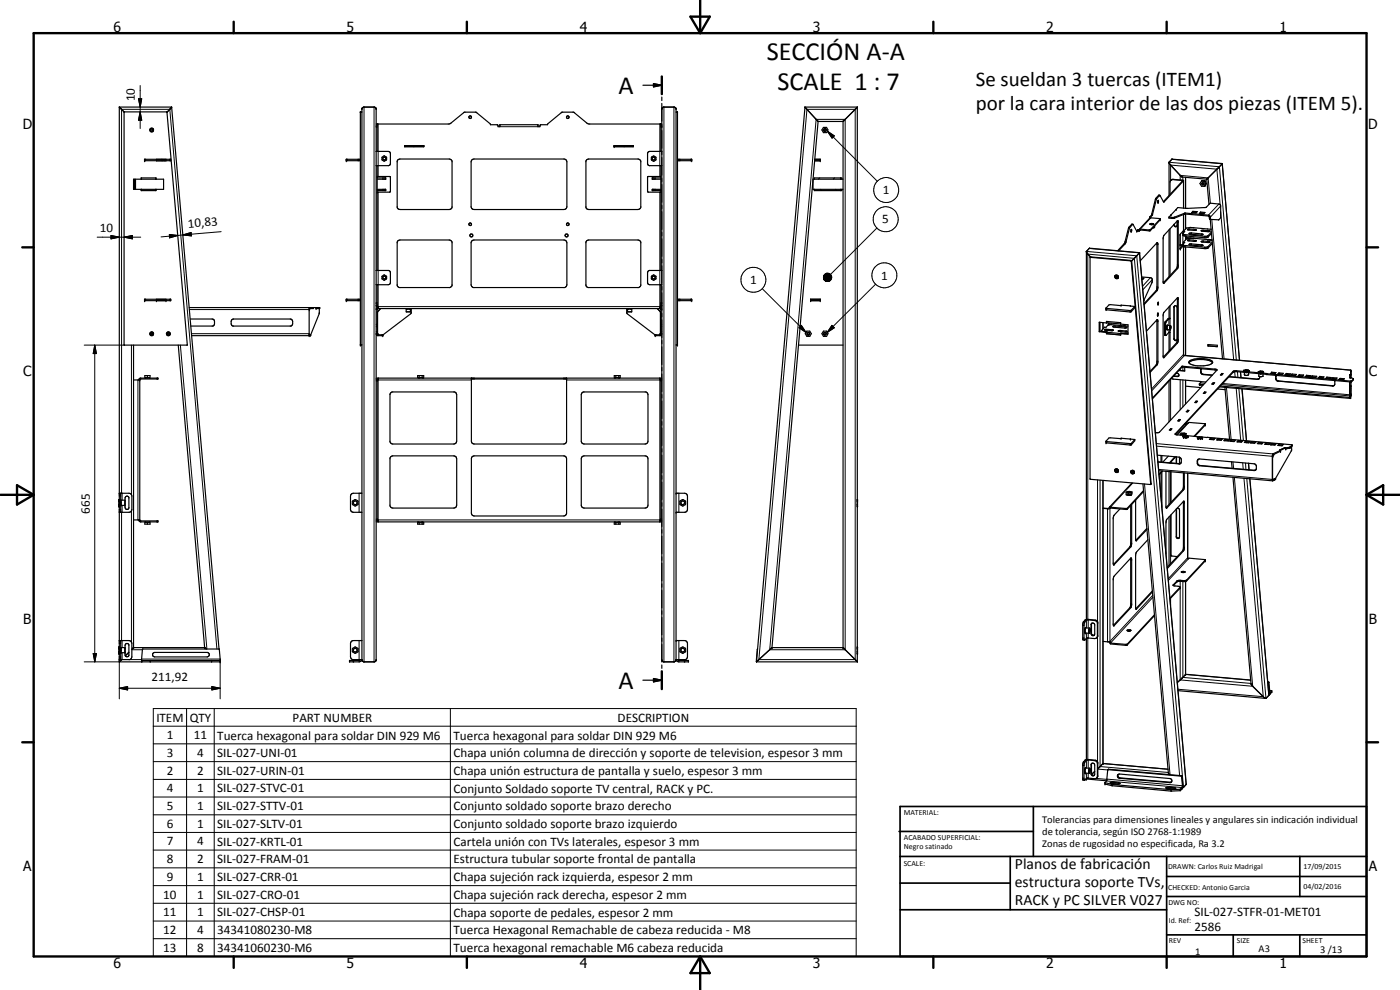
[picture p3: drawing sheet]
<svg xmlns="http://www.w3.org/2000/svg" width="420mm" height="297mm" viewBox="0 0 420 297" stroke-linecap="round" stroke-linejoin="round" font-family="sans-serif">
<defs><g id="words">
<g font-size="7.9">
<text x="230.1" y="18.1">SECCIÓN A-A</text>
<text x="185.6" y="28.1">A</text>
<text x="233.4" y="27.1">SCALE 1 : 7</text>
<text x="185.6" y="206.6">A</text>
</g>
<g font-size="6.3">
<text x="292.9" y="25.9">Se sueldan 3 tuercas (ITEM1)</text>
<text x="292.9" y="33.1">por la cara interior de las dos piezas (ITEM 5).</text>
</g>
<g font-size="4.7">
<text x="304.6" y="260.8">Planos de fabricación</text>
<text x="304.6" y="266.2">estructura soporte TVs,</text>
<text x="304.6" y="271.6">RACK y PC SILVER V027</text>
</g>
<g font-size="4.2">
<text x="34" y="9.6">6</text>
<text x="104" y="9.6">5</text>
<text x="174" y="9.6">4</text>
<text x="244" y="9.6">3</text>
<text x="314" y="9.6">2</text>
<text x="384" y="9.6">1</text>
<text x="6.8" y="38.7">D</text>
<text x="410.6" y="38.7">D</text>
<text x="7" y="112.9">C</text>
<text x="410.8" y="112.9">C</text>
<text x="7" y="187.1">B</text>
<text x="410.8" y="187.1">B</text>
<text x="7" y="261.4">A</text>
<text x="410.8" y="261.4">A</text>
<text x="34" y="290.4">6</text>
<text x="104" y="290.4">5</text>
<text x="174" y="290.4">4</text>
<text x="244" y="290.4">3</text>
<text x="314" y="290.4">2</text>
<text x="384" y="290.4">1</text>
</g>
<g font-size="3.9">
<text x="40.5" y="30.4" transform="rotate(-90 40.5 30.4)">10</text>
<text x="265" y="58.3">1</text>
<text x="30" y="69.6">10</text>
<text x="56.5" y="68.3" transform="rotate(-5 56.5 68.3)">10,83</text>
<text x="264.8" y="67.1">5</text>
<text x="264.4" y="83.9">1</text>
<text x="225.1" y="85.3">1</text>
<text x="26.9" y="154.1" transform="rotate(-90 26.9 154.1)">665</text>
<text x="45.5" y="204.4">211,92</text>
<text x="46.9" y="216.5">ITEM</text>
<text x="50" y="221.8">1</text>
<text x="56.9" y="216.5">QTY</text>
<text x="58.2" y="221.8">11</text>
<text x="65.2" y="221.9">Tuerca hexagonal para soldar DIN 929 M6</text>
<text x="87.8" y="216.5">PART NUMBER</text>
<text x="136.1" y="221.9">Tuerca hexagonal para soldar DIN 929 M6</text>
<text x="185.4" y="216.5">DESCRIPTION</text>
<text x="50" y="227.1">3</text>
<text x="59.2" y="227.1">4</text>
<text x="65.2" y="227.1">SIL-027-UNI-01</text>
<text x="136.1" y="227.2">Chapa unión columna de dirección y soporte de television, espesor 3 mm</text>
<text x="50" y="232.5">2</text>
<text x="59.2" y="232.5">2</text>
<text x="65.2" y="232.5">SIL-027-URIN-01</text>
<text x="136.1" y="232.5">Chapa unión estructura de pantalla y suelo, espesor 3 mm</text>
<text x="50" y="237.7">4</text>
<text x="59.2" y="237.7">1</text>
<text x="65.2" y="237.7">SIL-027-STVC-01</text>
<text x="136.1" y="237.8">Conjunto Soldado soporte TV central, RACK y PC.</text>
<text x="50" y="243.1">5</text>
<text x="59.2" y="243.1">1</text>
<text x="65.2" y="243.1">SIL-027-STTV-01</text>
<text x="136.1" y="243.2">Conjunto soldado soporte brazo derecho</text>
<text x="50" y="248.4">6</text>
<text x="59.2" y="248.4">1</text>
<text x="65.2" y="248.4">SIL-027-SLTV-01</text>
<text x="136.1" y="248.5">Conjunto soldado soporte brazo izquierdo</text>
<text x="50" y="253.7">7</text>
<text x="59.2" y="253.7">4</text>
<text x="65.2" y="253.7">SIL-027-KRTL-01</text>
<text x="136.1" y="253.8">Cartela unión con TVs laterales, espesor 3 mm</text>
<text x="50" y="259">8</text>
<text x="59.2" y="259">2</text>
<text x="65.2" y="259">SIL-027-FRAM-01</text>
<text x="136.1" y="259.1">Estructura tubular soporte frontal de pantalla</text>
<text x="49" y="269.7">10</text>
<text x="50" y="264.3">9</text>
<text x="59.2" y="264.3">1</text>
<text x="59.2" y="269.6">1</text>
<text x="65.2" y="264.3">SIL-027-CRR-01</text>
<text x="65.2" y="269.7">SIL-027-CRO-01</text>
<text x="136.1" y="264.4">Chapa sujeción rack izquierda, espesor 2 mm</text>
<text x="136.1" y="269.7">Chapa sujeción rack derecha, espesor 2 mm</text>
<text x="49" y="275">11</text>
<text x="59.2" y="275">1</text>
<text x="65.2" y="275">SIL-027-CHSP-01</text>
<text x="136.1" y="275">Chapa soporte de pedales, espesor 2 mm</text>
<text x="358.5" y="275">SIL-027-STFR-01-MET01</text>
<text x="49" y="280.3">12</text>
<text x="59.2" y="280.3">4</text>
<text x="65.2" y="280.3">34341080230-M8</text>
<text x="136.1" y="280.3">Tuerca Hexagonal Remachable de cabeza reducida - M8</text>
<text x="358.5" y="279.4">2586</text>
<text x="49" y="285.6">13</text>
<text x="59.2" y="285.6">8</text>
<text x="65.2" y="285.6">34341060230-M6</text>
<text x="136.1" y="285.7">Tuerca hexagonal remachable M6 cabeza reducida</text>
</g>
<g font-size="3.1">
<text x="312.7" y="246.8">Tolerancias para dimensiones lineales y angulares sin indicación individual</text>
<text x="312.7" y="250.4">de tolerancia, según ISO 2768-1:1989</text>
<text x="312.7" y="254">Zonas de rugosidad no especificada, Ra 3.2</text>
<text x="358.7" y="286.5">1</text>
<text x="377.7" y="285.6">A3</text>
<text x="396.2" y="285.9">3 /13</text>
</g>
<g font-size="2.4">
<text x="271.2" y="244.4">MATERIAL:</text>
<text x="271.3" y="252">ACABADO SUPERFICIAL:</text>
<text x="271.3" y="254.6">Negro satinado</text>
<text x="271.2" y="259.7">SCALE:</text>
<text x="350.6" y="260.8">DRAWN: Carlos Ruiz Madrigal</text>
<text x="391.2" y="260.6">17/09/2015</text>
<text x="350.6" y="267">CHECKED: Antonio Garcia</text>
<text x="391.2" y="266.7">04/02/2016</text>
<text x="350.6" y="271.4">DWG NO:</text>
<text x="350.8" y="276.9">Id. Ref:</text>
<text x="350.8" y="282.8">REV</text>
<text x="371.2" y="282.9">SIZE</text>
<text x="390.9" y="282.9">SHEET</text>
</g>
</g></defs>
<g fill="none" stroke="#000" stroke-width=".35">
<path d="M35.8 32.1h15.7M35.8 32.1l1.5 1.5M35.8 32.1v166.5M45.2 38.9l.5-.2 .2 .5a.37 .37 0 0 1-.5 .1 .37 .37 0 0 1-.2-.4zM50.1 33.7h-12.9v69.8h19M50.1 33.7l6.1 69.8M51.5 32.1l-1.4 1.6M51.5 32.1l14.2 162.6M108.6 33.6h-.4v69.9h.4M108.7 32.4l.6-.3h3l.5 .3 .1 .4v165.1l-.1 .4-.5 .3h-3l-.7-.5zM112.9 37.2h21.9l4.6-3.5h3.5l4.3 3.5v.2h2l.2 .1 .1 .5h.5v-.6h11.4v.6h.6l.1-.5 .2-.1h2v-.2l4.4-3.5h3.5l4.1 3.3 .4 .2h21.9M113.2 37.2v8.2"/>
<path d="M192.9 25.6h5.7M196.1 25.1l2.5 .5-2.5 .5zM198.3 37.2v8.2M198.6 32.6l.7-.5h3l.6 .5v165.5l-.6 .5h-3l-.7-.5M198.6 22.9v5.3M198.6 29.1v1.1M198.6 31v167.6M202.9 33.6h.4v69.9h-.4M241.6 32.1h15.7v166.5h-30.3M241.6 32.1l3.9 4.3M241.6 32.1l-14.6 166.5M245.5 36.4l-13.8 157.9"/>
<path d="M245.5 36.4h7.5M247.1 38.2h1l.4 .8-.4 .8h-1l-.4-.8zM247.3 38.9l.4-.2 .2 .5-.5 .1zM257.3 32.2l-4.3 4.2v157.9M40.1 53.8h9v3h-9zM40.4 53.8v3M40.7 53.8v3M42.4 53.8v-.4h4.4v.4M42.4 56.8v.4h4.4v-.4M42.4 53.4v.4M42.4 56.8v.4M43.4 47.8h7.9v.4h-7.9z"/>
<path d="M46.8 53.4v.4M46.8 56.8v.4M46.9 48.2v.1M48.6 48.2v.1M49.8 48.2v.1M107.5 47.8v.4M107.8 47.8v.4M108.2 47.8h-4.3v.4h4.3M112.9 45.4h3.6l.5 .2 .2 .4v3.2l-.2 .3-.3 .2h-3.8M113.2 49.7v31.5M113.2 53h3.8l.2 .1-.1 4.5-3.9 .1M113.2 53.4h2.6v.4h-2.6"/>
<path d="M113.2 56.8h2.6v.4h-2.6M114.7 47.1l.5-.3 .7 .3v.9l-.5 .3-.7-.3zM119.4 48l.6-.3h14.8l.6 .3 .3 .3-.1 14.1-.8 .5h-14.8l-.6-.3-.2-.4v-13.9zM121.4 43.7h5.8v.3h-5.8zM121.4 43.7h5.8M121.4 44h5.8M124.2 44h.1M141.6 48l.7-.3 27.4 .1 .4 .8-.1 13.8-.8 .5-27.4-.2-.4-.7v-13.4zM176.1 48l.6-.3h14.8l.6 .3 .2 .3-.1 14.1-.7 .5h-14.8l-.6-.3-.3-.4v-13.9zM184.3 43.7h5.8v.3h-5.8zM184.3 43.7h5.8M184.3 44h5.8"/>
<path d="M187.3 44h.1M195.5 47.1l.6-.3 .7 .3v.9l-.6 .4-.7-.4zM198.3 49.7v31.5M198.3 53h-3.8l-.2 .1 .1 4.5 3.9 .1M198.3 53.4h-2.6v.4h2.6M198.3 56.8h-2.6v.4h2.6M198.6 45.4h-3.6l-.5 .2-.2 .4v3.2l.2 .3 .3 .2h3.8M203.3 47.8h4.3v.4h-4.3M203.7 47.8v.4M204 47.8v.4M244.4 53.8v-.4h8.2v.4M244.4 56.8v.4h8.2v-.4"/>
<path d="M244.5 47.8h1.7v.4h-1.7M252.3 53.4v.4M252.3 56.8v.4M253 53.8h-9v3h9M348.1 58.6l1.1 1.9M348.1 58.6l-1.1 1.1-1.1 4.6M348.1 58.6h-.4l-.9 1.1-1.2 4.6M350.8 48.8l4 4.3 7.4 .7M351.1 58.3l.2-4.1 .4-.3 3.2 .3-5.7 6.3M351.4 54.1l.7-.3 3.1 .4M355.2 54.3l-5.8 6.2h-.2M355.2 54.2v8.2"/>
<path d="M355.2 54.2v.1M355.8 53.2v9.3M360.6 54.4h.8M360.6 54.4l-.5 .7 .5 .8h.8M360.9 54.9l.1 .3h.3M361.4 54.4l.5 .8M361.6 54.2h-.9l-.1 .2M361.6 54.2l.1 .2M361.6 54.2l-.2 .2M361.7 54.4v.1M361.7 54.5l.3 .5M361.9 55.2l-.5 .7"/>
<path d="M362 55l-.6 .9M362 55l-.1 .2M362.2 53.8h.1M362.2 53.8l.6 7.5M366.8 49.1l-15.1-1.3-.9 .9v10M366.8 49.1l-4.6 4.7M366.8 49.1l5.2 59M119.4 72.3l.6-.3h14.8l.6 .3 .3 .3-.1 13.3-.6 .4h-15.2l-.4-.3-.2-.4v-13zM141.6 72.3l.7-.3 27.4 .1 .4 .8-.1 13-.5 .4h-27.5l-.5-.4-.1-.5v-12.5zM176.1 72.3l.6-.3h14.8l.6 .3 .2 .3-.1 13.3-.5 .4h-15.2l-.4-.3-.3-.4v-13zM326 75.6l1.3 1.5M327.3 77.1l12.3 1.2"/>
<path d="M327.3 77.1l-.1 .2M339.5 68.8l.1 .5-.1 .3zM339.6 67.3l-.9 1.2-1.1 4.4-2.2 2.3M339.6 78.3l5.9 66.9-.3 .2-18.1-1.7 .2-66.5 12.2 1.2 5.8 66.9M339.6 67.3h.1M339.7 67.3h.3M340 67.3l1.2 2.3 .5-.6M340 67.3l-1 1.1-1.2 4.7-2.1 2.2M341.7 69h.1M341.7 69l-.5 .3M341.8 69v.5l.2-.2M341.8 69.3h.2"/>
<path d="M342 75.9l-2.4 2.4M342 75.8v.1M342 75.8l14 159.5-1 1M342 75.8l-15-1.3-1 .9v110.5M342.2 78.2l5.2-5.4v14.2l-4 4.4M345 65.5l.4-.1 2.6 .2 .2 .4-3 3.2-3-.2-.2 .3M345 65.5l-3.2 3.4M345.1 67.2l.7-.1 .4 .2-1 .1zM345.1 69.2v.1M345.3 67.4h.7M345.6 64.5l-.6 .6v.4M345.6 64.5h.3"/>
<path d="M345.6 64.3v.2M345.6 64.3h.3M345.9 64.5l-.6 .9M345.9 64.3v.2M346.3 68v.4M346.3 68.4h-.4M346.5 67.7l-.2 .7M347.2 72.9v13.9l-3.8 4.3M347.5 60.1v.8zM347.5 60.9h.1M348.2 65.7l-3.1 3.3-2.9-.3-.4 .3M350.8 65.2v.2l1.4 .1 3.5-1.3 7 .6 .2 .2 .1 .8"/>
<path d="M350.8 65.2h1.4l3.5-1.3 7.2 .7 .3 .4 .1 .8M350.8 69v14.1M351.1 68.6v14.1M351.4 64.5h.1M351.4 64.5l-.6 .7M352.3 67.4l.3 .5 .4 .1M352.4 67.3l.2 .6h.5M353 62.8h.1M353 62.8l-1.6 1.7M353 62.8l.5-.5 2.6 .2 5.6-.2 1.5-1.3 2.8 .3 .3 .5v3.5l-.5 .7-2.7-.2M353.2 67.9h-.1M353.3 66.3v1.4l-.3 .3"/>
<path d="M353.3 66.3v13.9l-.1 .3-4.1 4.4M353.4 66.2l.2 .2v13.6l-.2 .6-4.2 4.4-.1-.4 .1-13.6v-.3zM354.1 73.4l.9 .1M354.1 73.5l.8 .1-.8 .9M354.2 74.7h.1M355 73.9l-.8 .8M355 73.9l.2 .1M355.1 69.4l.1 .4M355.1 72.7l.1 .4M355.1 69.4l.4 .1-.5 .6v.5l.2 .1 6.3 .6 1-.1 1.1-1.2M355.1 72.7h.4l-.5 .6v.6M355.2 64.3v4.9l-1.1 1.3 .1 4.2"/>
<path d="M355.2 74l.1 32.6 50.1 4.4M355.8 64.2v4.5M355.8 70.8v1.2M355.8 74.1v32.6M356 71.4l6.5 .5M356 70.9v.5M356.1 71.3l2.2 .2M356.1 70.9v.4M356.1 71.3l-.1 .1M356.4 68.8l.6-.1 2 .3-.6 .1zM356.4 72.1l.6-.1 2 .3-.6 .1zM356.4 72.1h.1"/>
<path d="M356.9 73.3h.1M356.9 70l3.7 .2 .4 .2-3.7-.1-.4-.2zM356.9 73.3l3.9 .1 .2 .3-3.7-.2zM356.9 70h.1M357.2 71.5l-1.1 .2-1 1M358 63.7l1.1 .1M358 63.7l-.2 .1M358 63.4l1.3 .1-.4 .4-1.3-.1zM358 63.4v.3M358.2 68.3l4.2 .4M358.3 68.3l-2.2 .1-1 1M358.3 71.5h.1"/>
<path d="M358.3 71.5l-.1 .1M360.3 63.6v.3M360.3 63.9l1.1 .1M360.3 63.9l-.1 .2M360.3 63.6l1.3 .2-.3 .3-1.4-.1zM360.5 69.2v.1M360.5 72.5l.6-.2 2 .3-.6 .2zM360.5 69.1l2.6 .3h-2.3zM362.4 68.7l1.1 .1M362.4 72l1.4 .1M362.5 71.9l-.1 .1 1.4 .3M362.5 71.9h.1"/>
<path d="M363 65.8h.1M363.1 72.6h.1M363.2 65.8l3.7 41.9M363.5 69.6l-1.3 1.3-7.2-.7M363.8 71.9l-1.4 .1M363.8 72.6l-1.3 1.5-.8 .1-6.3-.5-.4-.3M363.8 73l-1.5 1.5-7.1-.5M43.4 89.8h7.9v.4h-7.9zM45.2 100l.5-.2 .2 .5a.37 .37 0 0 1-.5 .2 .37 .37 0 0 1-.2-.5zM50.2 100l.5-.2 .1 .5-.4 .2zM56.8 92.3h39.2v.3h-1.1v-.3M57.1 95.7l6.7 .1a1.28 1.28 0 0 1 .2 2h-6.7"/>
<path d="M69.6 95.9l.5-.2h17l.6 .4 .1 1.1-.5 .6h-17.4l-.3-.1-.2-.5zM92.8 92.3v8.4M93 92.6l-.2 .7M94.1 92.3v.3h-1.3M94.9 92.3v.3M95.8 92.6v1.5l-2.6 6.4M107.5 89.8v.4M107.8 89.8v.4M108.2 89.8h-4.3v.4h4.3M112.9 81.2h3.8l.5 .5v3.2l-.2 .3-.5 .2h-3.6M112.9 97.3h.3M113.2 85.4v6.4"/>
<path d="M113.2 91.7h-.3l.5 .2M113.2 91.8l.2 .1M113.3 100l.3 .5M113.3 100l.4 .5M113.4 91.9l.1 .7M113.5 92.3l-.4 .1-.2 .5M114.2 92.6l-1 1 .1 6.4M114.7 82.8l.7-.3 .6 .5v.6l-.8 .5-.6-.5zM121.9 92.6v1h1.3v-1M121.9 92.7h1.3M122 92.6h.5M122.6 92.6h.5"/>
<path d="M123.4 92.6l-.1 1.5-8.3 6.4h-1.5l-.3-.3v-7.4l.2-.2h84.8l.1 .3v7.2M188.1 92.6l.1 1.5 8.3 6.4h1.5l.3-.4M188.3 92.6v1h1.3v-1M188.3 92.7h1.3M188.4 92.6h.5M189 92.6h.5M195.5 82.8l.7-.3 .7 .5v.6l-.8 .5-.6-.4zM197.3 92.6l.9 1M198 92.3l.5 .2 .1 .4M198.2 91.9l-.2 .7M198.2 100l-.3 .5M198.2 93.6v6.4"/>
<path d="M198.2 100l-.4 .5M198.3 91.8l-.1 .1M198.3 85.4v6.3M198.3 91.7h.3l-.4 .2M198.3 91.7v.1M198.3 97.3h.3M198.6 81.2h-3.8l-.5 .5v3.2l.2 .3 .5 .2h3.6M203.3 89.8h4.3v.4h-4.3M203.7 89.8v.4M204 89.8v.4M242.1 99.4h.9l.5 .7-.5 .8h-.9l-.4-.8zM243.3 89.8h2.9v.4h-2.9z"/>
<path d="M247.1 99.4h1l.4 .7-.4 .8h-1l-.4-.8zM247.4 99.8l.5 .2-.2 .5-.4-.2zM329.9 99.5l2.2 .2M330 99.4l2.2 .2M330 96.7v2.7M330 99.4l-.1 .1M330.6 99.2l1.6 .5 4.1 .4M330.6 99.2v.2M331 96.8v1.9M331.5 98.9l.6-.1 2 .3M331.5 99l2.6 .1M331.5 98.9v.1"/>
<path d="M332.1 96.9v-.5l4.2 .4v.4l2.2 .3v2.8l-2.2-.2 2.2 .1M332.1 99.7v.4M332.1 96.9l-2.2-.2v2.8M332.2 96.5v.4l4.1 .3M332.2 99.6v.5l4.1 .4M332.2 99.6l-.1 .1M332.2 96.8l-.1 .1M332.6 96.9v.6M332.9 96.9v.6M333.4 96.9v.5M334 97.9l3.9 .2 .2 .2-3.7-.1zM334.1 99.1h.1"/>
<path d="M334.7 82.6a.6 .6 0 0 0 .2 .7 .6 .6 0 0 0 .7 .1M335.1 82.6l.1 .4 .4 .1M335.4 82.7h-.4a.36 .36 0 0 0-.1 .5 .36 .36 0 0 0 .6 0 .36 .36 0 0 0-.1-.5M335.6 99.3v.1M335.6 99.2l2.4 .1 .2 .2-2.4-.1zM336.3 96.8v.4M336.3 97.2h.1M336.4 99.9l-.1 .6M336.4 99.9l-.1 .2M336.5 91.6l2.7 .2M336.5 91.6l-3.3-.2-.4 .1-.9 1M337.5 97.4l-.3 .3"/>
<path d="M337.5 97.4h.1M337.8 97.4l-.3 .4M338.5 97.9l-5.4-.5-.6 .2-.6 .6h-.4l-.9 1M338.5 99.9l-1 .2-1.1-.2M339.2 91.8h.1M339.2 91.8l1.4 .1M340.6 91.9v.4l-1.4 1.3-7.2-.6-.1-.5M340.6 91.9l-1.4 1.3-7.3-.7M342.6 83.1l2.7 .2a1.05 1.05 0 0 1 .4 1.6l-2.4 5.3M342.7 83.4h.6l-.4 .5-.2-.1M342.7 83.7h.4M344.1 99.4l3.3-3.5 .1 12.7-.3 .9-2.1 2.3"/>
<path d="M347.2 96v13.1l-2.1 2.4M347.5 94l.1 .5-.2 .3zM347.5 91.4v.1M347.6 90.7l-.1 .7M347.6 90.7h.1M350.1 98.2v.5M350.1 98.8h.1M350.2 98.8l.1 .2M350.3 97.6l-.2 .4M350.3 98.9l.9 .1M350.4 97.6l-.1-.1-.2 .6v.7l.2 .2M350.4 97.6l-.1 1.2"/>
<path d="M350.4 97.6l.9 .1M350.8 99.7l-.9 1M350.8 95.7l-.8 .9-.2 .5 .1 3.6M350.8 92.1v3.4M350.8 99.7v5.6M350.8 99.7h.3l.1 5.2M350.8 95.5l-1.2 1.2-.1 3.6 .1 .3 .3 .1M350.8 95.6v.1M350.8 99.7h.1M351.1 91.7v3.9h-.3M351.1 95.5h-.3M351.2 97.9v.9z"/>
<path d="M351.2 98.9v.1M351.3 97.7l-.1 1.2M351.3 97.7l-.2 .5 .1 .8M352.5 91.9l.4-.2 .4 .4-.1 10M352.5 91.8l-.1 9.8 .2 .4 .5 .1M352.5 91.9l-.2 10 .4 .3h.3M353.3 89.4v13l-.1 .4-4.1 4.4M353.4 89.3l.2 .2v13l-.2 .4-4.2 4.4v-13.2v-.3zM40.1 114h1.8M40.1 103.5v90.8M41.9 114v42M42.2 113.7h5.2v-.2h-5.3l-.4 .5"/>
<path d="M42.2 113.7l-.3 .3M42.2 113.5v.2M43.5 113.5v-.8h1.5v.8M43.6 113.5h1.2M44.2 112.7v.6M45.2 100.1h.7M53.5 103.5l7.9 90.8M56.2 103.5h.1M92.8 100.5l.2 .2M92.8 100.3l.1 .2M93.2 100.5l-.1 .2M93.2 100.5v.2h-35.7"/>
<path d="M112.9 113.5h85.7M112.9 113.7h.6M113.2 114v42M113.2 100.1h-.3l.1 .4 .3 .2h1.6v-.2M113.5 113.5v.5h-.6M117.2 118l.5-.4 18.9 .1 .5 .7v14l-.3 .6-.6 .2h-18.3l-.6-.2-.3-.4zM125.7 113.5l-.4-.2v-.6h1.9v.8M125.8 112.7v.8M126 113.5h1M126.7 112.7v.6M126.8 113.3v.2M141.5 113.7h28.5"/>
<path d="M141.5 113.5v18.9l.1 .4 .7 .4 27.3-.1 .4-.7v-18.9M174.6 118l.5-.4 18.9 .1 .5 .7v14l-.3 .6-.6 .2h-18.3l-.6-.2-.3-.6zM184.4 113.5v-.8h1.7v.6l-.3 .2M184.5 113.5h1M184.7 113.3v.2M184.8 112.7v.6M185.7 112.7v.8M198 113.5v.5h.6M198 113.7h.6M198.3 114v42M198.3 100.1h.3l-.4 .6h-1.6v-.2M239.6 103.5h13.4"/>
<path d="M332.1 100.1l4.2 .4M332.2 100l-.1 .1M336.3 100.1v.4M336.3 100.5h.1M350.8 114.3v12.2M351.6 113.5l.5 .2 8.2 .8-.4 1 1.1 .1M352.2 112.9h1.3M352.3 112.8l1.2 .1M353 112l.8 .3-.2 .6M353.2 102l-.2 .2M353.8 112.8l-.3 .1M353.9 111.1l1.6 .2"/>
<path d="M355.5 110.2v1.1l-1.7-.1M355.8 114.1v7.1M355.8 115.9l4.6 .4M356.8 108.8a3.6 3.6 0 0 0 2.6 1l2.2-.1a3.4 3.4 0 0 0 2.3-.8M356.8 108.8v-.1a4.1 4.1 0 0 1 3.9-1.1 3.1 3.1 0 0 1 3.2 1.2v.1M356.8 108.8a3.4 3.4 0 0 1 2.9-.9h1.3a3.7 3.7 0 0 1 2.9 .9M359.9 115.2h.1M360 115.2l1.2 .2M361.5 117.6h.4l-.3 .4h-.5zM361.5 117.6v.3M361.5 117.9h.2M361.5 117.9l-.1 .1"/>
<path d="M362.5 103.8v-.4l2.8 .2v.4M362.5 103.8l2.8 .2M362.6 103.8h-.1M362.6 103.8l2.7 .2M362.6 103.4v.4M363.7 115.2l.4-.3h.4l-.4 .4zM363.8 112.5l-3-.3-.3-.3v-1.2l-.1 .1-.1 .8 .4 .7 3.1 .3M364.1 114.9v.2M364.1 115.1h.2M364.1 115.1l-.2 .2M365.2 110.9l-10.5-1-8.8 9.6M365.2 111.2l-10.4-1-8.9 9.5"/>
<path d="M365.2 110.9h.1M365.2 110.9l-17.2 18.8-1.3 .1M365.4 116.7l2.3 .2M366 116.1l39.3 3.4v-.2M366.2 115.8l38.8 3.5M366.7 112.1h.4l-.4 .4h-.4zM366.7 112.1v.3M366.7 112.4h.1M366.7 112.4l-.2 .1M367.6 116.2l1.4 15.6M368.9 113l8.6 .7 .4-.1M372.3 111.6l.1 1.7"/>
<path d="M372.8 116.7l1.3 15.5M373.3 111.1l1.3-.1 .3 .3M373.3 111.1l.2 .2M373.5 111.4h.1M373.5 111.3v.1M373.5 111.7v.8l.5 .1 .7-.1M373.5 111.4l.8 .1M373.6 111.4h.7M373.6 111.4h.1M373.7 111.2h.1M373.7 111.1l.6-.1 .2 .3h-.7zM373.7 111.8h.4"/>
<path d="M373.9 111.8h.1M374.2 111.4v.1M374.3 111.4l-.1 .1M374.3 111.4v.1M374.7 112.4v.1M374.7 111.8v.6M374.8 111.3l-.5 .1M374.8 111.3l-.5 .2M374.9 111.3h-.1M377.8 112.1v.8l.6 .1 .6-.1v-.7M377.8 111.7l.1 .1M377.9 111.8h.7"/>
<path d="M377.9 111.8h.1M377.9 111.8h.8M378 111.5h.9zM378.1 112.1l.3 .1M378.1 113l-.1 .5-.4 .3-8.8-.7M378.6 111.8h.1M378.7 111.8h.1M378.9 111.5v.1M379.2 111.7l-.6 .1M379.2 111.7l-.5 .1M379.2 111.6v.1M379.2 111.6l-.5 .2"/>
<path d="M379.2 111.6l-.3-.2-.7-.1-.6 .2 .3 .3M381.7 111.7v.3M381.7 111.7l1.2 .1-.3 .4-1.3-.1zM381.7 112l1 .1M381.7 112l-.2 .1M383.8 111.9l1.3 .1-.3 .4-1.4-.1zM383.8 112.1l1.1 .2M383.8 112.1l-.1 .2M383.8 111.9v.2M386 112.1l1.3 .1-.4 .4-1.3-.1zM386 112.4h1.1M386 112.4l-.1 .1"/>
<path d="M386 112.1v.3M387.8 112.2v.3M387.8 112.2l1.3 .2-.4 .4-1.3-.2zM387.8 112.5l1 .1M387.8 112.5l-.2 .1M389.9 112.4l1.3 .1-.3 .4-1.3-.1zM389.9 112.7l1.1 .1M389.9 112.7l-.1 .2M389.9 112.4v.3M392.1 112.6l1.3 .1-.3 .5-1.4-.2zM392.1 112.9l1.1 .1M392.1 112.9l-.1 .1"/>
<path d="M392.1 112.6v.3M393.9 112.8l1.3 .1-.4 .4-1.3-.1zM393.9 113l1 .2M393.9 113l-.2 .2M393.9 112.8v.2M396.1 112.9l1.2 .2-.3 .4-1.3-.1zM396.1 113.2l1 .1M396.1 113.2l-.2 .2M396.1 112.9v.3M398.2 113.2l1.3 .1-.3 .4-1.4-.1zM398.2 113.5h1.1M398.2 113.5l-.1 .1"/>
<path d="M398.2 113.2v.3M399.6 113.7l.4-.4 1.3 .1-.4 .4zM400 113.6l1.1 .1M400 113.6l-.2 .1M400 113.3v.3M400.5 114.2l.1 1.2-.6 .3-16.4-1.4-.5-.4-.2-1.3v.3v.9l.5 .5 16.5 1.5 .5-.1M401.8 113.9l.4-.4 1.3 .1-.4 .4zM402.2 113.8l1.1 .1M402.2 113.5v.3M402.2 113.8l-.2 .1M405 114.6v4.7M405.1 112.4l.1 .9h.3"/>
<path d="M405.1 112.4h.3M405.1 112.4v.1M405.2 114.6l-.2 4.7M405.3 111.4l.1 1.2M405.4 111v1.4M405.4 111l.1 2.3M405.4 112.4v.9M405.4 118l-.1 .7M405.5 116.2l-.2 2.8M405.5 113.3l.7 .4v.3l-.6 .6M405.5 114.6l-.2 4.7h-.3M405.6 114.6l-34.5-3.1-.8 .1-17.5 18.7"/>
<path d="M405.6 114.3h.1M405.6 114.3l-35.3-3-17.5 19M405.6 114.6h.1M406.2 113.7l-.6 .6M117.3 137l.6-.2h18.3l.6 .2 .3 .7v13.9l-.3 .6-.6 .2h-18.3l-.6-.2-.3-.4v-14.4zM141.6 137.2l.7-.4 27.3 .1 .4 .8v16.3l-.2 .6-.6 .2-27.3-.1-.4-.7zM174.7 137l.6-.2h18.3l.6 .2 .3 .7v13.9l-.3 .6-.6 .2h-18.3l-.6-.2-.3-.6v-13.9zM331.9 132.4l.1 .1M332 132.5h.1M336.5 131.5l4.1 .4M336.5 131.5l-3.7-.1-.9 1v.4l7.5 .7 1.2-1.3v-.3M339.2 131.7h.1"/>
<path d="M340.6 131.9l-1.2 1.2-7.4-.6M347.3 136.6l6.7 .6 .5 .5-.1 1.2M347.5 138.6l6.7 .5M347.5 138.6l6.4 .6 .5-.2M348.4 136.7v1.9M348.7 136.7v1.9M350.6 136.9l-1.7 1.8M350.9 129l.4-.3h.4l-.4 .4zM351.3 128.7v.2M351.3 128.9h.2M351.3 128.9l-.2 .2M351.4 128.9h.1"/>
<path d="M351.4 138.6v.3M352.6 137l-1.6 1.9M352.8 130.3l2.8 .4M352.8 137.1l-1.6 1.8M353 137.1v1.9M353.1 137.1v2M353.1 130.5l3.2-3.5 .6-.3 4.8 .5v.3l-3.1 3.4M353.9 125.9h.4l-.4 .4h-.4zM353.9 126.2l-.2 .1M353.9 125.9v.3M353.9 126.2h.1M354 137.2v1.9"/>
<path d="M354.2 130.3v.3M354.2 130.3l.7 .1M354.4 138.9l-.1 .2M354.7 130.2h.8zM354.9 130.4v.2M355 130.9l.7-.2 .8 .2M355 130.9l.1 .2M355.1 131.1h.1M355.2 131.1l.7 .1M355.2 131.1h.7M355.4 130.9h.8l-.6 .2zM355.6 127.3h.5"/>
<path d="M355.7 127.2h.4M355.8 130.4v.3M355.8 130.4h-.9M355.8 127v.2M355.9 131.1h.1M355.9 131.1v.1M356 130.1v.6M356 130.1l-.2 .3M356 130.1l-1.5-.1-.3 .3M356 131.1l-.1 .1M356 123.5l.4-.4h.4l-.4 .5zM356.2 130.9h.1"/>
<path d="M356.3 130.7l3.6 .4M356.4 123.1v.3M356.4 123.4h.2M356.4 123.4l-.1 .2M356.4 131.1l-.4 .1M356.5 131l-.1 .1M356.5 131l-.6 .2M356.5 131l-.5 .1M356.5 130.9v.1M356.5 130.9l-.1 .2M359 120.6l-.2 .2M359 120.4h.4l-.4 .4h-.4z"/>
<path d="M359 120.4v.2M359 120.6h.1M359.4 138.2l.1 1.1 .6 .4 16.4 1.4 .4-.1M359.5 131.5h.1M359.5 137.8l.5-.1 16.3 1.4 .7 .5 .1 1-.4 .5-.4 .1-16.3-1.5-.6-.5v-1M359.5 137.8l-.1 .4M359.6 131.5l.7 .1M359.6 131.5l.6 .1M359.6 131.5h.1M359.7 131.2l.8 .1-.6 .1zM360.2 131.6h.2M360.4 131.5l-.2 .1"/>
<path d="M360.4 131.5v.1M360.5 131.3h.1M360.6 131.1l-1.2 .1 .2 .3M360.6 131.1l.2 .3M360.7 131.1l27.1 2.4M360.8 131.4l-.4 .1M360.8 131.4l-.5 .2M361.7 127.3l-3.4 3.6M363 131.8l.3-.4 1.3 .1-.3 .5zM363.3 131.7l1.1 .1M363.3 131.7l-.1 .2M363.3 131.4v.3"/>
<path d="M365.5 131.6l1.3 .1-.3 .4-1.3-.1zM365.5 131.9l1.1 .1M365.5 131.9l-.1 .1M365.5 131.6v.3M367.3 132.2l.4-.4 1.3 .2-.4 .3zM367.7 132.1l1.1 .1M367.7 132.1l-.1 .1M367.7 131.8v.3M369.5 132l1.2 .1-.3 .4-1.3-.1zM369.5 132.2l1 .1M369.5 132.2l-.2 .2M369.5 132v.2"/>
<path d="M369.6 138.6l.2 1.9M371.6 132.2h1.3l-.3 .5-1.3-.1zM371.6 132.4l1.1 .1M371.6 132.4l-.1 .2M371.6 132.2v.2M373.8 132.3l1.3 .2-.4 .4-1.2-.1zM373.8 132.6l1.1 .1M373.8 132.6l-.1 .2M373.8 132.3v.3M374.2 132.6v.2M374.7 139l.2 2M375.6 132.5l1.3 .1-.4 .4-1.3-.1z"/>
<path d="M375.6 132.8l1 .1M375.6 132.8l-.2 .1M375.6 132.5v.3M377.7 132.7l1.3 .1-.3 .4-1.4-.1zM377.7 133l1.1 .1M377.7 133l-.1 .1M377.7 132.7v.3M379.9 132.9l1.3 .1-.3 .4-1.4-.1zM379.9 133.1l1.1 .2M379.9 133.1l-.1 .2M379.9 132.9v.2M381.7 133.1h1.3l-.4 .5-1.3-.1z"/>
<path d="M381.7 133.3l1 .1M381.7 133.3l-.2 .2M381.7 133.1v.2M382 136.2l-.1 7.7M382 136.2l-.2 .5 .2 7.6M382 136.4l-.1 .4M382.4 136.3l-.5 1M383.9 133.5l1 .1M383.9 133.2v.3M383.9 133.2l1.2 .1-.3 .5-1.3-.2zM383.9 133.5l-.2 .1M384 135l.3 .1"/>
<path d="M384.1 135v.1M384.3 135.1l-2.3 1.1M384.3 135.1v.3l-2.3 1.1M385.6 134.3l-1.6 .7M385.6 134.3l.3 .1M385.6 134.3v.1M385.9 134.4l-1.6 .7M387.1 134.2h.1M387.1 134.2l-1.2 .2M387.6 133.9l-.1 1.4-4.7 8.3M387.8 133.5v.3l-.8 .7-1.1 .2v-.3M387.8 133.6l-.6 .6"/>
<path d="M35.8 151.3h.1M35.8 149.9v.1M35.8 150.4h.1M35.8 148h3.1l.4 .3 .3 .5v4.1l-.3 .6-.6 .2h-2.9M35.8 151.8h.1M35.8 151.3v.1M36.2 148v5.7M36.2 151.4l.1 .2M36.2 150.6v.5M36.3 150.1v1.5M36.3 150.1l-.1 .2M36.3 151.6h1.2"/>
<path d="M36.3 150.1h1.2M37.7 149.1l.4-.3 .6 .5v3.1a.58 .58 0 0 1-.7 .5 .58 .58 0 0 1-.5-.6zM40.1 156h1.8M41.7 156l.1 .3 .4 .3M41.9 156l.3 .3M42.2 156.3h5.2v.3h-5.2M42.2 156.3v.3M43.5 156.6v.7h1.5v-.7M43.6 156.6h1.2M44.2 156.7v.6M105.9 150.3l.6-.4 .9 .4v1.1l-.7 .4-.8-.4zM108.6 148h-2.8l-.4 .3-.2 .5 .1 4.5 .7 .4h2.6"/>
<path d="M112.9 156.6h85.7M112.9 156.3h.6M112.9 156h.6v.6M125.3 156.6v.7h1.9v-.6l-.4-.1M125.5 156.6h1M125.7 156.6v.1M125.8 156.7v.6M126.7 156.6v.7M184.4 156.6v.7h1.7v-.6l-.3-.1M184.5 156.6h1M184.7 156.6v.1M184.8 156.7v.6"/>
<path d="M185.7 156.6v.7M198 156.3h.6M198.6 156h-.6v.6M202.9 148h2.8l.4 .3 .2 .5-.1 4.5-.7 .4h-2.6M204.1 150.3l.9-.4 .8 .6v.8l-.8 .5-.9-.4zM257.3 150v1.8M257.3 151.3v.1M257.3 150.4h.1M331 144.1v85M331 152.4l2.1 .1M331 152.5h2.1M332.9 152.2l.5-.2-.2 .2"/>
<path d="M332.9 152.2l-.1 .3M333.2 152.3l-.1 .2M334.7 140.8a.6 .6 0 0 0 .2 .7 .6 .6 0 0 0 .7 0M335.1 140.8l.1 .3 .4 .1M335.1 140.8l.4 .2M335.1 140.8a.34 .34 0 0 0-.1 .5 .34 .34 0 0 0 .6-.2M338 147.8v.7h.6M338 147.8l.6 .2M338.3 148.5h.3M338.5 147.7h.7l-.2 .1zM338.6 148v.5M339.1 147.7h.1"/>
<path d="M339.2 148.5h-.6M339.2 148.5l.3 .1M339.3 151.6l-.1 12.2-5 5.6M339.5 147.9v.7M339.5 147.9l-.9 .1M339.5 141.2a.6 .6 0 0 0 .2 .7 .6 .6 0 0 0 .7 .1M339.6 151.3l-.1 12.5-5.2 5.7-.2-.4v-13.7l.2-.8 1.8-1.9M339.7 144.9l-6.7 7.2M339.7 147.6l-.2 1M339.7 147.6l-1.5-.1-.2 .3M339.7 147.6l-.2 .3M339.9 141.2l.4 .4"/>
<path d="M339.9 141.2a.32 .32 0 0 0-.1 .5 .32 .32 0 0 0 .5 0M339.9 141.2l.4 .1v.4M340.8 150l.1 12.3 3.3-3.5M343 145.2l7.6 86.7 .3 .6M343.2 147.2l-5 5.4-5-.4M343.2 147.4l-4.9 5.4-5.1-.4v-.2M344.2 158.5l-3.3 3.6M347.8 141.2l34.2 3.1M348.4 141.9v7.2M348.7 141.3l-.9 .9M348.7 141.5v10.7M348.9 141.4l-1 1.1"/>
<path d="M349.9 141.4l.1 10.9M350.8 141.5v9.9M350.8 155.1v14.6M351.4 141.5v9.2M351.4 154.5v12.2l1.9 .3M353.1 152.7v8.4l.4 .4 .4-.1M353.3 152.5h.3l.4 .5v8.2l-.4 .4-.6-.4v-8.5M355.1 150.5v14.3l-4.8 5.4M355.2 141.9l-.2 5-5 5.4M355.4 141.9l-.1 4.9-5.1 5.6-.2-.1M356.4 142v25.5l.2 .1 .3-.1 4.7 .4 .1 .4-5.6 6.1h-2.5l-1.4 1.3M370 143.2l5.4 61.9 .6 .8 3.3 3.3 .6 .3 .9-.9-5.7-65"/>
<path d="M381.9 143.9h.1M381.9 143.9h.2M381.9 143.7l.2 .2M382 143.9v.3M382 144.2v.1M382 143.9v.1M382.3 143.8v.3l-.3 .1M382.3 143.8l-.3 .1M382.3 143.8l-.2 .1M382.6 143.9h.1M382.6 143.9l-.3 .2M382.8 143.6l-.2 .3"/>
<path d="M339.3 167.6l-.1 14.5-5 5.5M339.4 167.4l.2 .4-.1 14.3-5.3 5.7v-14.7zM344.5 161.9l-3.4 3.8-.2 .5v16.6l5-5.2M345.9 177.3l-5 5.3M349.9 166.1v-9.2l.2-1 5.2-5.5 .1 14.4-.2 .5-4.9 5.3M352.2 175.7l1.8 .3 .1 .5-3 3.2M354.1 176.2l-3 3.3M354.5 171.6l1 .1M354.5 171.6l1-.1 .2 .1-.2 .1M354.5 171.6h.1M354.8 171.7h.7M355.8 174.4v28l-2.5 2.4"/>
<path d="M361.7 168l-5.6 6.1-2.8 .1-1.2 1.3 .1 .2M35.8 194.1v.1M35.8 194.6h.1M35.8 198.6h30.3l-.3-3.8-23-.1-.3 3.9M35.8 192.2h3.1l.4 .2 .3 .7v4l-.3 .6-.4 .2h-3.1M35.8 196h.1M35.8 195.5v.1M36.2 192.2v5.7M36.2 195.6l.1 .2M36.2 194.8v.5M36.3 194.3h1.2M36.3 194.3v1.5"/>
<path d="M36.3 194.3l-.1 .2M36.3 195.8h1.2M36.5 197.9l-.7 .7M37.7 193.3l.6-.2 .4 .4v3.2l-.6 .4-.3-.1-.3-.5zM38.7 195.7l-1.1 1.1M40.1 194.3h21.3M40.1 194.3l-.5 .5M42.5 198.2h23.6M45.9 196l.5-.3h15.8a.68 .68 0 0 1 .6 .7 .68 .68 0 0 1-.6 .7h-15.8a.67 .67 0 0 1-.6-.4 .67 .67 0 0 1 .1-.7zM61.4 194.3l.5 .4M105.9 194.5l.6-.4 .9 .4v1.1l-.7 .4-.8-.4zM108.1 197.9l-.3 .3h-2.9v.4h2.9l.6-.3 .2-.4"/>
<path d="M108.6 192.2h-2.8l-.4 .2-.2 .7 .1 4.4 .5 .4h2.8M198.6 199.5v1M202.9 192.2h2.8l.4 .2 .2 .7-.1 4.4-.5 .4h-2.8l.2 .4 .6 .3h2.9v-.4h-2.9l-.3-.3M204.1 194.5l.7-.4 .8 .4 .2 1-.8 .5-.9-.4zM227.4 194.7l-.4 3.9M231.7 194.3h21.3M231.7 194.3l-4.7 4.2M253 194.3l4.3 4.2M257.3 194.2v1.8M257.3 195.5v.1M257.3 194.6h.1M325.5 189.8l.2 .1"/>
<path d="M325.5 189.6l.2 .3M325.5 189.1l.1 .1M325.7 188.6l-.1 .5M325.7 188.4v.2M325.7 189.9h.1M325.7 188.6l-.1 .2M325.7 188.3l.2 .1M325.7 189.9l1.1 .1M325.8 188.3l-.3 .6v.9l.3 .1M325.8 188.4l-.1 .2M325.8 188.4h.1M325.9 188.4l1.1 .1"/>
<path d="M326 191.5v36.4M326 185.9l-.8 .7-.3 .6v4.6l.2 .2 .4 .1M326 185.9l2.7 .2 .7 .4 .1 4.4-.2 .4M326 186.1l-.6 .7-.1 .7 .1 4.5 .6-.5M326.1 186.1l2.4 .1 .8 .4v4.7M326.1 186.1h-.1M326.8 189.9v.1M326.9 188.8l.2 .1M327.1 188.5l-.2 1.3-.1-1.1M327.1 188.5l-.4 .8 .1 .6M327.1 188.8v1l-.3 .2M327.6 187.1a.58 .58 0 0 1 .6-.1 .58 .58 0 0 1 .3 .5v2.9a.57 .57 0 0 1-.6 .3 .57 .57 0 0 1-.5-.6z"/>
<path d="M327.6 187.2v3l.5 .4 .4-.1M327.6 187v.2M329.3 191.3l-.8 .3-2.5-.1M331 192.4h2.1l.3 .4-.2 .2M332.9 192.6l.3 .4M338.5 189.3h.2M338.6 189.3l.8-.2-.2-.1-.9 .1 .9 .2M346.5 184.7l-8.3 8.9-5-.4v-.2M346.5 184.4l-8.3 8.9-5-.3M192.9 204.1h5.7M196.1 203.6l2.5 .5-2.5 .5zM198.6 201.4v5.4"/>
<path d="M353.5 207.2l26.4 2.3M355.8 202.3l19.6 1.7M380.4 204.6l.4 .1M380.5 204.7l.2 .2 .2 2.7M380.8 208.2h.3M380.8 204.7v.1M380.8 204.8l.3 2.7M380.9 207.6l.3 .6M381 207.1l.7 .2v.4l-.5 .5M381.1 207.5v.2M381.1 207.5l-.2 .1M381.1 207.7l.1 .1"/>
<path d="M381.7 207.3l-.5 .5M325.4 234.1h.1M325.5 231.9h.2M325.5 231.2l.1 .1M325.6 234.1h-.1M325.6 231.5l.1 .4M325.7 230.8l-.1 .4M325.7 230.8h-.1M325.7 230.5v.3M325.7 230.4h.2M325.7 231.9l1.1 .2M325.8 230.4l-.3 .6v.9h.3"/>
<path d="M325.8 230.4l-.1 .4M325.8 230.4h.1M325.9 230.4l1.1 .1M326 233.7l6.1 .6M326 233.6v.1M326 227.9l2.7 .2 .7 .5v4.5M326 227.9l-.8 .7-.3 .6v4.6l.1 .3h.5M326 233.6l-.4 .5M326 233.6h.1M326.1 233.7h-.1M326.3 233.5l-.2 .2M326.8 232v.1"/>
<path d="M326.9 230.8l.3 .3-.3 1-.2-.3zM326.9 230.5l.2 .3-.2 1.1zM327.6 229.2l.4-.2 .5 .2v3.1a.55 .55 0 0 1-.6 .5 .55 .55 0 0 1-.5-.6zM327.6 229.1v3.1l.3 .4 .6-.1M328.5 231.5l-.9 .8M329.3 233.1v-4.4l-.6-.4-2.5-.3-.6 .6-.3 .9 .1 4.6M329.3 233.1l-.1 .3M329.4 233.1l-.7 .5h-2.6M331 229.1l19.6 1.7M331 229.1l-1.5 1.5M331.6 234.8l2.1 .6 17.7 1.5 2.8-.1 .6-.5 .1-.5M332.1 234.2l-.5 .6 .1 .4 2 .6 17.7 1.6 2.8-.2 .7-.7 .1-.9"/>
<path d="M332.5 231l-.4 3.2M332.5 230.9v.1M332.5 230.9h.1M332.6 230.9l21.9 2M332.6 230.8h.1M332.6 230.8l-.1 .2M332.7 230.8l21.9 1.9 .4 2.9M333.2 234.9l.5 .2 1.6 .1 .8-.1M333.2 234.8l.6-.1 2.3 .3M333.2 234.8v.1M333.8 235.1l1.6 .1M335.6 232.4l-.1 .5 .6 .5 15.4 1.3"/>
<path d="M335.6 232.3a.66 .66 0 0 0-.2 .8 .66 .66 0 0 0 .6 .4l15.1 1.3 .5-.2M335.6 232.3l15.5 1.3a.68 .68 0 0 1 .5 1.1M336.1 235v.1M349.9 236.4h.1M350 236.3h2.4l.4 .3-.2 .1-2.2-.1zM350.6 236.6l1.6 .1M354.5 232.9h.1M354.5 232.9l.4 2.9M355 235.6l-.1 .2"/>
<circle cx="45.5" cy="39" r=".57"/>
<circle cx="141.1" cy="35.1" r=".39"/>
<circle cx="170.4" cy="35.1" r=".39"/>
<circle cx="115.3" cy="47.6" r=".44"/>
<circle cx="196.2" cy="47.6" r=".45"/>
<circle cx="361" cy="55.2" r=".34"/>
<circle cx="141.1" cy="67.3" r=".39"/>
<circle cx="141.5" cy="70.6" r=".44"/>
<circle cx="170" cy="70.6" r=".45"/>
<circle cx="170.4" cy="67.3" r=".39"/>
<circle cx="115.3" cy="83.3" r=".43"/>
<circle cx="196.2" cy="83.3" r=".45"/>
<circle cx="335.1" cy="83.1" r=".54"/>
<circle cx="45.5" cy="100.2" r=".56"/>
<circle cx="50.5" cy="100.2" r=".58"/>
<circle cx="242.6" cy="100.1" r=".34"/>
<circle cx="106.6" cy="150.9" r=".58"/>
<circle cx="204.9" cy="150.8" r=".56"/>
<circle cx="335.1" cy="141.2" r=".54"/>
<circle cx="339.9" cy="141.6" r=".54"/>
<circle cx="106.6" cy="195.1" r=".57"/>
<circle cx="204.9" cy="195.1" r=".58"/>
</g>
<g fill="none" stroke="#000" stroke-width=".3">
<path d="M41.6 29.6h.9l-.4 2.5zM42.1 33.6l.4 2.5h-.9zM42.1 25.7v12.9M108.2 33.7h.4M109.3 32.1v166.5M112.3 32.1v166.5M112.9 38.1h.3M113.5 37.2v15.8M150 38h11.4M198 37.2v15.8M198.3 38.1h.3M199.3 32.1v166.5"/>
<path d="M202.3 32.1v166.5M202.9 33.7h.4M242.2 32.8h14.5v165.1h-29zM244.9 35.8h8.7v159.1h-22.6zM248 38.9l-.4-.3-.4 .2v.5l.5 .1M248.3 39.4l2.1 1.4-.7 .6zM248.3 39.4l15 15M43.7 47.8v.4M49.2 47.8h.1M49.3 48.2v.1M51 47.8v.4M104.2 47.8v.4"/>
<path d="M113.5 57.7v34.3h84.5v-34.3M114.9 53.4v.4M114.9 56.8v.4M196.6 53.4v.4M196.6 56.8v.4M207.3 47.8v.4M246 53.4l-.4 .4M246.3 56.8l.4 .4M250.5 53.4l-.4 .4M250.8 56.8l.4 .4M346.7 59.8h.3M346.9 59.5l.3 .1"/>
<path d="M347.7 58.6h.3M350.8 48.7l15.2 1.3 5 58M351.3 54.2v-4.7l13.9 1.3 1 10.6M351.7 47.8l15.1 1.3 5.2 59M352.1 53.8l-.1 .1M354.2 54v-1.4l8.4 .8 .7 7.6M354.8 54.1l-.1 .4M354.9 54.3h.3v8.1M355 53.1v1M355.8 53.2v9.3M29.2 71.2h13M33.3 70.7l2.5 .5-2.5 .5z"/>
<path d="M37.2 71.2l2.5-.5v1zM50.8 70.4l2.6 .3-2.5 .7zM53.4 70.7l-5.1 .4M54.9 70.5l2.5-.7v1zM54.9 70.5l-1.5 .2M66.4 69.5l-11.5 1M263.2 68.4l-14 13.9M326 75.4l15.2 1.4 14 159.5M326.9 74.5l15.1 1.4 14 159.5M327.4 77.1l-.1 .1M337.4 73.1l.3 .1M337.6 72.5l.3 .1"/>
<path d="M338.7 68.5h.3M338.8 68.2h.3M339.5 78.1l-.1 .2M339.6 67.3l.3 .1M339.6 78.3l-.1 .1M341.4 69h.3M344.8 69v.3M345 65.4h.1M345.1 65.1h.2M345.2 68.9v.3M345.4 65.4l-3.4 3.9M347.2 73.3l.3 .1"/>
<path d="M348.2 65.7v.3M349.2 60.5h.2M351.7 65.2v.3M352.4 67.4l-.1 .1M352.5 65.2v.2M353.3 79.5h.3M353.3 66.8h.3M354.2 70.4v3M354.2 74.7h.1M354.2 73.4l-.1 .1M354.7 73.6v.3M355 69.5v.6"/>
<path d="M355 70.6v2.8M355.2 74v32.4l-9.6 10.3M355.2 64.3v4.9M355.4 64v.3M355.6 70.4v.4M355.6 73.7v.4M355.7 63.9v.3M355.8 64.2v4.5M355.8 70.8v1.2M355.8 74.1v32.6M357 68.7v.3M357 72v.3"/>
<path d="M357.6 69.9v.4M357.6 73.2v.3M358.7 68.8v.3M358.7 72.1v.3M360.6 70.2v.3M360.6 73.4v.4M361.1 69.1v.3M361.1 72.3v.3M361.5 70.9v.4M361.5 74.2v.4M362.5 70.7v.5M362.5 74v.4"/>
<path d="M362.8 69.2v.3M362.8 72.5v.3M363 65.3h.3M363.7 65.9l3.7 41.8M365.8 61.2l-3.1 3.4v.2M366.3 63.5l3.9 44.4M366.3 61.8l-3 3.4h-.3M43.7 89.8v.4M51 89.8v.4M56.8 92.9h36M95.8 92.3v.3M104.2 89.8v.4"/>
<path d="M112.9 90.8h.3M112.9 99.4h.3M112.9 98h.3M112.9 92.9h.3M198.3 90.8h.3M198.3 99.4h.3M198.3 98h.3M198.3 92.9h.3M207.3 89.8v.4M228.8 86.6l13.1 13.1M240.5 97.6l1.4 2.1-2.1-1.4zM242.5 99.7a.44 .44 0 0 1 .5 .4 .44 .44 0 0 1-.4 .5 .44 .44 0 0 1-.5-.4"/>
<path d="M247.1 83.1l.4 1zM247.1 83.4l.4 .7zM247.2 82.8l.3 1.3zM247.2 83.7l.3 .4zM247.3 82.6l.2 1.5-.3-1.3zM247.3 83.9l.2 .2zM247.4 82.4l.2-.2-.1 1.9zM247.4 82.4l.1 1.7zM247.5 84.1l.4 .3zM247.5 84.1l.7 .4zM247.5 84.1l1 .4zM247.5 84.1l1.2 .3z"/>
<path d="M247.5 84.1l1.5 .2zM247.5 84.1h1.7l-.2 .2zM247.5 84.1l1.9-.2-.2 .2zM247.5 84.1l2-.4-.1 .2zM247.5 84.1l2.1-.7-.1 .3zM247.5 84.1l2.1-.9v.2zM247.5 84.1l2.1-1.2v.3zM247.5 84.1l2-1.4 .1 .2zM247.5 84.1l1.8-1.7 .2 .3zM247.6 82.2l.3-.1-.4 2zM247.9 82.1l.2-.1-.6 2.1zM248.1 82h.3l-.9 2.1z"/>
<path d="M248.4 82h.3l-1.2 2.1zM248.7 82l.2 .1-1.4 2zM248.9 82.1l.2 .1-1.6 1.9zM249.1 82.2l.2 .2-1.8 1.7zM249.7 97.6l.7 .7-2.1 1.4zM262.8 85.3l-14.5 14.4M330.1 96.7v2.7M331 96.8v1.9M332.1 92.5v.5M332.1 98.8v.3M332.6 97.4l.3 .1M333.8 98.9v.3"/>
<path d="M334.7 97.8v.4M336.2 99.1v.4M337.5 97.4l.3 .1M337.8 98.1v.3M337.9 99.3v.3M339.1 93.2v.4M339.5 93.1v.4M345.3 83.3l-2.4 2.6M345.8 83.9l-2.8 3.1M347 87.2h.2M347.2 96.4l.3 .1M347.2 86.1h.3"/>
<path d="M349.2 85h.1M349.5 97.4l.3 .1M349.7 96.5l.3 .1M350.6 95.6l.2 .1v2M350.8 98.9v.8M351.1 95.6v2.1M351.1 99v.7M352.4 92.1l-.1 .1M353.1 80.6h.3M353.3 89.8l.3 .1M25.3 103.5h12.1M28.4 103.5l.5 2.6h-.9z"/>
<path d="M28.4 103.5v95.1M39.4 103.5v45M41.4 114v42M47.1 113.5v.2M50.2 100.1h.7M54.1 103.5l8 91.2M57.5 100.1h35.3M108.2 103.4h.4M112.9 114.3h.3M114.6 100.5v.2M141.5 114h-28v42h84.5v-42h-28M142.3 113.5v.2"/>
<path d="M169.2 113.5v.2M196.9 100.5v.2M198.3 114.3h.3M202.9 103.4h.4M248 100.1l-.3-.4-.5 .2v.5l.5 .2M347 109.5h.2M347.2 108.4h.3M349.2 107.3h.1M349.5 100.1l.3 .1M351.3 113.8v12.3M352.4 101.6l-.1 .1M352.5 112.8l-.1 .1"/>
<path d="M353.1 102.9h.3M353.3 101.8l.3 .1M353.4 112.9l-.1 .1M354.2 110.7v.4M354.2 114v8.9M354.7 110v.2M355 109.9v1.3M355 114v8.1M355.8 114.1v7.1M360.2 115.3v.3M360.2 114.9l1.4 .1M360.3 114.5l1.6 .1"/>
<path d="M360.5 111.5l-.2 .1M360.5 110.9l-.2 .1M361.1 112.3l-.1 .1M364 115.2h.2M364.6 110.7v.3M366.6 115.4l38.4 3.4M366.9 115.1l38.1 3.3M368.1 116.2l1.4 15.6M370.1 111.4v.3M370.5 111.5l.2 1.7M371 116.5l1.4 15.6M371.1 111.3v.2"/>
<path d="M371.4 111.5l.1 1.7M371.8 116.6l1.4 15.6M372.3 111.6l.1 1.7M372.7 116.7l1.4 15.5M377.5 113.7l-.1 .1M380 112.1v.2M380.1 112.1v.2M380.2 112.1v.3M382.9 112.9h.1M382.9 113.5v.1M383.6 114.3h.1M400 115.7l-.1 .1"/>
<path d="M405.2 115.7h.3M405.2 116h.3M405.3 114.3v.3M405.3 111.1l-49.8-4.4-9.9 10.6M405.4 118.5h.1M405.5 111.5h-.2M405.5 118.4l-.1 .1M405.6 114.3v.3M406.2 113.7v.3M332.1 132.5v.4M339.1 133.1v.4M339.5 133.1v.4"/>
<path d="M347 133.1l35 3.1M347.1 133.9l34.8 2.9M351.3 128.9v.2M351.3 138.7v.2M352.7 130.2v.1M353.9 139.1v.1M355.8 127.1v.1M356.1 127.2l-.2 .2M356.7 126.9l-3.3 3.6M359.4 138.2l-.1 .1M359.4 138.9l-.1 .1M360.1 139.7h-.1"/>
<path d="M361.7 127.3v.2M369.5 132.2v.2M370 138.6l.2 1.9M372.4 132.5v.2M372.9 138.9l.2 1.9M373.8 138.9l.1 2M374.1 132.6v.2M374.7 139l.2 2M387 134.2v.3M387.2 134.2v.2M387.8 133.6v.2M35.8 152.9h.4"/>
<path d="M35.8 148.8h.4M36.5 148v-115.2h14.5l14.1 161.9M36.5 153.7v38.5M36.6 148v2.1M36.6 151.6v2.1M39.4 153.3v39.4M47.1 156.3v.3M107.8 148v5.7M112.9 155.7h.3M198.3 155.7h.3M203.7 148v5.7M329.4 144v42.5"/>
<path d="M330.1 144.1v85.9l20.5 1.8M331 144.1v85l19.6 1.7M332.5 152.6l-.1 40M333.2 152.4l-.1 40 12.9-13.8M337.9 152.6v.3M338.3 152.5v.3M340 144.9l-6.6 7.1M343.5 145.2l7.6 87.3M345.5 145.1l-.2 .1M347.7 140.8l34.2 3M350 152.4h.2M351.3 141.5v9.4"/>
<path d="M351.3 154.6v14.6M353.1 152.8l-.1 .1M354.9 147h.3M355.2 145.9h.2M355.2 150.9l.2 .1M356.4 142v25.3l-5.8 6.4M370.4 143.3l5.6 62.6-21.8-1.9v-29.9M373.3 143.5l5.8 65.5-25.6-2.2M374.2 143.6l5.7 65.9M375.1 143.6l5.7 65.1M376.5 141.1l-.2 .1M382 143.9h.1"/>
<path d="M334.2 169.5h.1M339.1 164l.3 .1M339.3 168h.3M339.3 163h.3M340.9 162.2h.2M346 179.2l-12.6 13.6M351.3 179.5v2.2M352.1 175.5v.1M353.1 161h-.1M353.2 174.3v.3M354.1 176.2v.3M354.9 165.3h.3"/>
<path d="M355 174.5v28.7l20.4 1.9M355 171.7v.1M355.1 174.2v.3M355.2 164.2h.2M355.8 174.5v27.9l19.6 1.7M356.1 174v.3M356.7 167.6l-6.1 6.6M361.7 168v.3M25.3 198.6h10.5M28 196.1h.9l-.5 2.5zM35.8 197.1h.4M35.8 193.1h.4"/>
<path d="M35.8 197.9v11.8M36.6 192.2v2.1M36.6 195.8v2.1M38.7 197.9h3.8M39.6 194.9h3.1M42.5 197.7h23.6M42.6 198.2v.4M45 198.2v.4M45.1 198.2v.4M63.5 198.2v.4M66 198.2v.4M66.1 198.2v11.5"/>
<path d="M104.9 198.2v.4M106 198.2v.4M106.1 198.2v.4M107.8 192.2v5.7M107.8 198.2v.4M203.7 192.2v5.7M203.7 198.2v.4M205.4 198.2v.4M205.5 198.2v.4M206.6 198.2v.4M227 197.7h.1M324.9 191.4h.4"/>
<path d="M324.9 187.6l.4 .1M325.2 186.6h.4M325.7 186.1h.3v2.3M326 189.9v1.6M326.5 185.8v-109.6l13.9 1.3 13.6 155.2M326.5 191.4v36.5M326.6 190v1.4M326.7 185.8l-.1 2.6M327.6 187.3l-.2 .1M327.6 190l-.2 .1M328.7 186.1l-.2 .1M329.4 191.1v37.5"/>
<path d="M329.5 190.8l-.2 .1M329.5 186.9l-.2 .2M334.2 187.7h.1M337.9 193.3v.3M338.3 193.3v.2M339.1 182.3h.3M339.3 181.2l.3 .1M340.9 182.8h.2M35.8 206.5l2.5-.5v1zM35.8 206.5h30.3M46 212.6h211v74.4h-211zM46 217.9h211"/>
<path d="M56 212.6v74.4M63.6 206l2.5 .5-2.5 .5zM64.3 212.6v74.4M135.2 212.6v74.4M380.7 204.6l-.1 .2M380.7 207.6h.2M380.8 204.8l-.1 .1M381.1 207.8l.1 .4M381.7 207.3v.4M46 223.2h211M46 228.5h211M46 233.8h211"/>
<path d="M46 239.1h211M324.9 233.5h.4M324.9 229.7h.4M325.2 228.6h.4M325.7 228.1h.3v2.3M326 232v1.6M326.6 232v1.5M326.7 227.9l-.1 2.6M327.6 229.4l-.2 .1M327.6 232.1l-.2 .1M328.7 228.1l-.2 .1M329 233.6l3.2 .2"/>
<path d="M329.5 230.8l2.9 .2M329.5 232.8l-.2 .1M329.5 229l-.2 .1M331.7 234.8v.4M332.1 234.3l22.6 2v.4M332.2 233.8l22.7 2M332.7 230.8l-.1 .1M333.7 235.4v.4M333.8 235.4v.4M334 234.7v.4M335.6 234.9v.3M336.1 233.4l-.1 .1"/>
<path d="M350.7 236.2v.4M351.2 234.7l-.1 .1M351.4 236.9v.5M351.5 236.9v.5M352.4 236.3v.4M354.1 236.8v.4M354.3 236.8v.4M354.6 232.7l-.1 .2M354.7 232.9l-.1 .1M46 244.5h211M46 249.8h211M46 255.1h211"/>
<path d="M46 260.4h211M46 265.7h211M46 271h211M46 276.4h211M46 281.6h211"/>
<circle cx="266" cy="57" r="3.8"/>
<circle cx="265.8" cy="65.8" r="3.8"/>
<circle cx="226.1" cy="84" r="3.7"/>
<circle cx="265.4" cy="82.6" r="3.7"/>
</g>
<g fill="#000">
<circle cx="108.2" cy="33.6" r=".18"/>
<circle cx="113.2" cy="37.2" r=".18"/>
<circle cx="203.3" cy="33.6" r=".18"/>
<circle cx="43.4" cy="48.2" r=".18"/>
<circle cx="43.4" cy="47.8" r=".18"/>
<circle cx="46.9" cy="47.8" r=".18"/>
<circle cx="48.6" cy="47.8" r=".18"/>
<circle cx="49.8" cy="47.8" r=".18"/>
<circle cx="103.9" cy="48.2" r=".18"/>
<circle cx="103.9" cy="47.8" r=".18"/>
<circle cx="113.2" cy="57.7" r=".18"/>
<circle cx="113.2" cy="53" r=".18"/>
<circle cx="184.3" cy="44" r=".18"/>
<circle cx="184.3" cy="43.7" r=".18"/>
<circle cx="207.6" cy="48.2" r=".18"/>
<circle cx="207.6" cy="47.8" r=".18"/>
<circle cx="246.2" cy="47.8" r=".18"/>
<circle cx="246.2" cy="48.2" r=".18"/>
<circle cx="348.1" cy="58.6" r=".18"/>
<circle cx="361.4" cy="54.2" r=".18"/>
<circle cx="361.7" cy="55.5" r=".18"/>
<circle cx="341.4" cy="69" r=".18"/>
<circle cx="342" cy="75.8" r=".18"/>
<circle cx="348.2" cy="66" r=".18"/>
<circle cx="348.2" cy="65.7" r=".18"/>
<circle cx="351.4" cy="64.5" r=".18"/>
<circle cx="353" cy="62.8" r=".18"/>
<circle cx="354.1" cy="73.5" r=".18"/>
<circle cx="354.2" cy="74.7" r=".18"/>
<circle cx="354.9" cy="73.7" r=".18"/>
<circle cx="43.4" cy="89.8" r=".18"/>
<circle cx="43.4" cy="90.2" r=".18"/>
<circle cx="46.9" cy="89.8" r=".18"/>
<circle cx="46.9" cy="90.2" r=".18"/>
<circle cx="49.8" cy="89.8" r=".18"/>
<circle cx="49.8" cy="90.2" r=".18"/>
<circle cx="94.9" cy="92.6" r=".18"/>
<circle cx="103.9" cy="90.2" r=".18"/>
<circle cx="103.9" cy="89.8" r=".18"/>
<circle cx="207.6" cy="89.8" r=".18"/>
<circle cx="207.6" cy="90.2" r=".18"/>
<circle cx="243.3" cy="89.8" r=".18"/>
<circle cx="243.3" cy="90.2" r=".18"/>
<circle cx="246.2" cy="90.2" r=".18"/>
<circle cx="246.2" cy="89.8" r=".18"/>
<circle cx="331.9" cy="92.5" r=".18"/>
<circle cx="331.9" cy="92.9" r=".18"/>
<circle cx="336.5" cy="91.6" r=".18"/>
<circle cx="351.2" cy="98.8" r=".18"/>
<circle cx="351.2" cy="97.9" r=".18"/>
<circle cx="41.9" cy="114" r=".18"/>
<circle cx="92.8" cy="100.7" r=".18"/>
<circle cx="93.1" cy="100.5" r=".18"/>
<circle cx="108.2" cy="103.5" r=".18"/>
<circle cx="113.2" cy="100.1" r=".18"/>
<circle cx="113.2" cy="114" r=".18"/>
<circle cx="113.5" cy="113.5" r=".18"/>
<circle cx="114.9" cy="100.7" r=".18"/>
<circle cx="114.9" cy="100.5" r=".18"/>
<circle cx="141.5" cy="113.5" r=".18"/>
<circle cx="170" cy="113.5" r=".18"/>
<circle cx="196.6" cy="100.5" r=".18"/>
<circle cx="196.6" cy="100.7" r=".18"/>
<circle cx="198" cy="113.5" r=".18"/>
<circle cx="198.3" cy="100.1" r=".18"/>
<circle cx="203.3" cy="103.5" r=".18"/>
<circle cx="373.5" cy="111.3" r=".18"/>
<circle cx="373.5" cy="111.4" r=".18"/>
<circle cx="373.6" cy="111.4" r=".18"/>
<circle cx="374.2" cy="111.4" r=".18"/>
<circle cx="374.2" cy="111.5" r=".18"/>
<circle cx="374.3" cy="111.4" r=".18"/>
<circle cx="374.7" cy="111.3" r=".18"/>
<circle cx="374.8" cy="111.3" r=".18"/>
<circle cx="374.9" cy="111.3" r=".18"/>
<circle cx="377.6" cy="111.5" r=".18"/>
<circle cx="377.8" cy="111.7" r=".18"/>
<circle cx="377.9" cy="111.8" r=".18"/>
<circle cx="378.5" cy="111.8" r=".18"/>
<circle cx="378.6" cy="111.8" r=".18"/>
<circle cx="378.7" cy="111.8" r=".18"/>
<circle cx="379.1" cy="111.7" r=".18"/>
<circle cx="379.2" cy="111.7" r=".18"/>
<circle cx="379.2" cy="111.6" r=".18"/>
<circle cx="405" cy="119" r=".18"/>
<circle cx="405" cy="119.2" r=".18"/>
<circle cx="405.2" cy="113.3" r=".18"/>
<circle cx="405.3" cy="119.3" r=".18"/>
<circle cx="405.4" cy="113.3" r=".18"/>
<circle cx="331.9" cy="132.8" r=".18"/>
<circle cx="336.5" cy="131.5" r=".18"/>
<circle cx="339.2" cy="131.7" r=".18"/>
<circle cx="354.7" cy="130.2" r=".18"/>
<circle cx="355.1" cy="131.1" r=".18"/>
<circle cx="355.2" cy="131.1" r=".18"/>
<circle cx="355.9" cy="131.2" r=".18"/>
<circle cx="356" cy="131.2" r=".18"/>
<circle cx="356" cy="131.1" r=".18"/>
<circle cx="356.4" cy="131.1" r=".18"/>
<circle cx="356.5" cy="131" r=".18"/>
<circle cx="359.4" cy="131.3" r=".18"/>
<circle cx="359.5" cy="131.4" r=".18"/>
<circle cx="359.6" cy="131.5" r=".18"/>
<circle cx="360.2" cy="131.6" r=".18"/>
<circle cx="360.3" cy="131.6" r=".18"/>
<circle cx="360.4" cy="131.5" r=".18"/>
<circle cx="360.8" cy="131.4" r=".18"/>
<circle cx="360.9" cy="131.4" r=".18"/>
<circle cx="361.7" cy="127.5" r=".18"/>
<circle cx="384.3" cy="135.4" r=".18"/>
<circle cx="385.9" cy="134.7" r=".18"/>
<circle cx="35.8" cy="151.8" r=".18"/>
<circle cx="35.8" cy="150.3" r=".18"/>
<circle cx="35.8" cy="149.9" r=".18"/>
<circle cx="35.8" cy="150.5" r=".18"/>
<circle cx="35.8" cy="151.3" r=".18"/>
<circle cx="35.8" cy="151.4" r=".18"/>
<circle cx="36.3" cy="151.6" r=".18"/>
<circle cx="37.5" cy="151.6" r=".18"/>
<circle cx="41.9" cy="156" r=".18"/>
<circle cx="113.2" cy="156" r=".18"/>
<circle cx="198.3" cy="156" r=".18"/>
<circle cx="202.9" cy="148" r=".18"/>
<circle cx="202.9" cy="153.7" r=".18"/>
<circle cx="257.3" cy="150.5" r=".18"/>
<circle cx="257.3" cy="151.8" r=".18"/>
<circle cx="257.3" cy="151.4" r=".18"/>
<circle cx="257.3" cy="150.3" r=".18"/>
<circle cx="257.3" cy="151.3" r=".18"/>
<circle cx="257.3" cy="149.9" r=".18"/>
<circle cx="338.5" cy="147.7" r=".18"/>
<circle cx="382.3" cy="143.8" r=".18"/>
<circle cx="382.6" cy="143.7" r=".18"/>
<circle cx="382.8" cy="143.6" r=".18"/>
<circle cx="354.1" cy="176.4" r=".18"/>
<circle cx="361.7" cy="168.3" r=".18"/>
<circle cx="35.8" cy="196" r=".18"/>
<circle cx="35.8" cy="194.1" r=".18"/>
<circle cx="35.8" cy="195.6" r=".18"/>
<circle cx="35.8" cy="194.7" r=".18"/>
<circle cx="35.8" cy="195.5" r=".18"/>
<circle cx="35.8" cy="194.5" r=".18"/>
<circle cx="35.8" cy="197.9" r=".18"/>
<circle cx="36.2" cy="197.9" r=".18"/>
<circle cx="36.3" cy="194.3" r=".18"/>
<circle cx="36.3" cy="195.8" r=".18"/>
<circle cx="37.5" cy="194.3" r=".18"/>
<circle cx="37.5" cy="195.8" r=".18"/>
<circle cx="40.1" cy="194.3" r=".18"/>
<circle cx="61.4" cy="194.3" r=".18"/>
<circle cx="66.1" cy="198.2" r=".18"/>
<circle cx="66.1" cy="198.6" r=".18"/>
<circle cx="202.9" cy="197.9" r=".18"/>
<circle cx="202.9" cy="192.2" r=".18"/>
<circle cx="231.7" cy="194.3" r=".18"/>
<circle cx="253" cy="194.3" r=".18"/>
<circle cx="257.3" cy="196" r=".18"/>
<circle cx="257.3" cy="195.5" r=".18"/>
<circle cx="257.3" cy="194.1" r=".18"/>
<circle cx="257.3" cy="195.6" r=".18"/>
<circle cx="257.3" cy="194.5" r=".18"/>
<circle cx="257.3" cy="194.7" r=".18"/>
<circle cx="325.7" cy="189.9" r=".18"/>
<circle cx="355.8" cy="202.4" r=".18"/>
<circle cx="325.7" cy="231.9" r=".18"/>
<circle cx="326" cy="233.7" r=".18"/>
<circle cx="331" cy="229.1" r=".18"/>
<circle cx="331.6" cy="235.2" r=".18"/>
</g>
<g fill="none" stroke="#000" stroke-width=".71">
<path d="M10.1 9.9h400v277.1h-400zM70.1 6.5v3.4M140.1 6.5v3.4M207.2 5h5.8l-2.9 4.9zM210.1 0v9.9M280.1 6.5v3.4M350.1 6.5v3.4M198.6 22.9v5.3M6.7 74.2h3.4M410.1 74.2h3.5M.1 148.5h10M5.1 145.6l5 2.9-5 2.9z"/>
<path d="M410.1 148.5h10M410.1 148.5l5-2.9v5.8zM198.6 201.4v5.4M6.7 222.7h3.4M410.1 222.7h3.5M70.1 287v3.4M140.1 287v3.4M210.1 287v10M210.1 287l2.9 5h-5.8zM280.1 287v3.4M350.1 287v3.4"/>
</g>
<g fill="none" stroke="#000" stroke-width=".51">
<path d="M269.8 249.5h40.3M270.1 242h140v45h-140zM270.1 257h140M303.2 257v16M310.1 242v15M350.1 257v30M390.1 257v12M270.1 265h33.1M270.1 273h80M350.1 269h60M350.1 263h60M350.1 280.5h60"/>
<path d="M370.1 280.5v6.5M390.1 280.5v6.5"/>
</g>
<g fill="#000">
<path d="M41.6 29.6h.9l-.4 2.5zM42.1 33.6l.4 2.5h-.9zM196.1 25.1l2.5 .5-2.5 .5zM248.3 39.4l2.1 1.4-.7 .6zM33.3 70.7l2.5 .5-2.5 .5zM37.2 71.2l2.5-.5v1zM50.8 70.4l2.6 .3-2.5 .7zM54.9 70.5l2.5-.7v1zM240.5 97.6l1.4 2.1-2.1-1.4zM247.5 84.1l.4 .3zM247.5 84.1l.7 .4zM247.5 84.1l1 .4z"/>
<path d="M247.5 84.1l1.2 .3zM247.5 84.1l1.5 .2zM247.5 84.1h1.7l-.2 .2zM247.5 84.1l1.9-.2-.2 .2zM247.5 84.1l2.1-.7-.1 .3zM247.5 84.1l2.1-.9v.2zM247.5 84.1l2.1-1.2v.3zM247.5 84.1l2-1.4 .1 .2zM247.5 84.1l1.8-1.7 .2 .3zM249.1 82.2l.2 .2-1.8 1.7zM248.9 82.1l.2 .1-1.6 1.9zM248.7 82l.2 .1-1.4 2z"/>
<path d="M248.4 82h.3l-1.2 2.1zM248.1 82h.3l-.9 2.1zM247.9 82.1l.2-.1-.6 2.1zM247.4 82.4l.2-.2-.1 1.9zM247.4 82.4l.1 1.7zM247.3 82.6l.2 1.5-.3-1.3zM247.2 82.8l.3 1.3zM247.1 83.1l.4 1zM247.1 83.4l.4 .7zM247.2 83.7l.3 .4zM247.3 83.9l.2 .2zM249.7 97.6l.7 .7-2.1 1.4z"/>
<path d="M28.4 103.5l.5 2.6h-.9zM28 196.1h.9l-.5 2.5zM35.8 206.5l2.5-.5v1zM63.6 206l2.5 .5-2.5 .5zM196.1 203.6l2.5 .5-2.5 .5z"/>
</g>
<path d="M247.5 83.9h2" fill="none" stroke="#000" stroke-width=".42"/>
<path d="M247.7 82.1v2" fill="none" stroke="#000" stroke-width=".38"/>
<use href="#words"/>
</svg>
